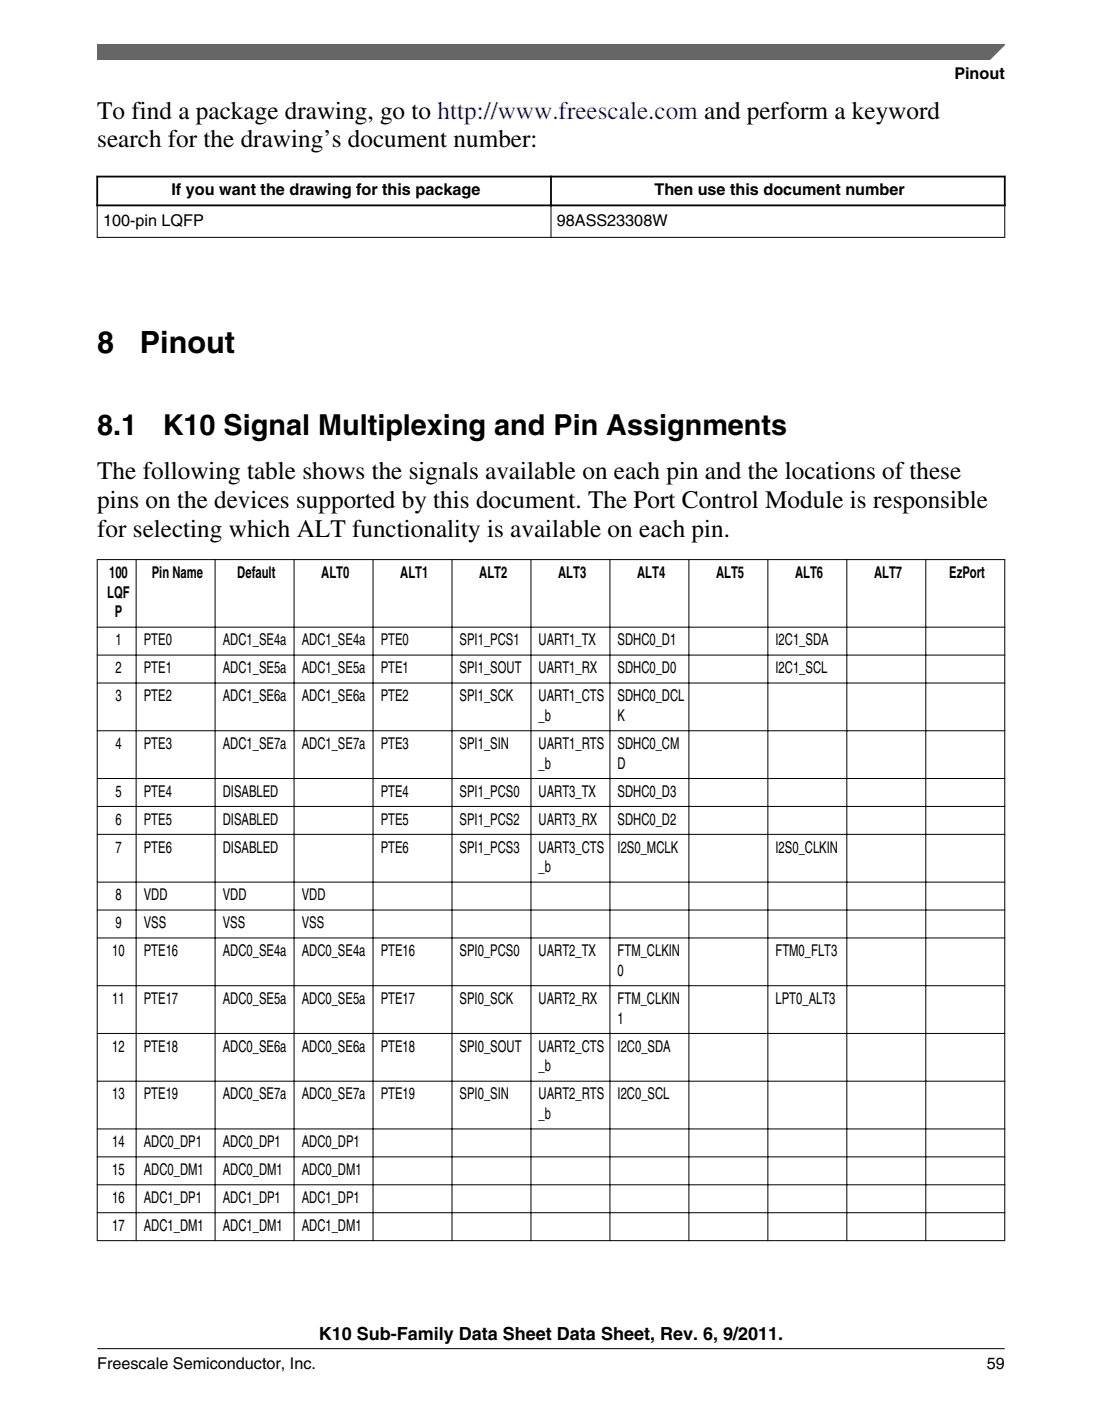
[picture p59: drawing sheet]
<svg xmlns="http://www.w3.org/2000/svg" width="216mm" height="274mm" viewBox="0 0 216 274" stroke-linecap="round" stroke-linejoin="round" font-family="sans-serif">
<defs><g id="words">
<g font-size="6">
<text x="19" y="69">8</text>
<text x="27.4" y="69">Pinout</text>
</g>
<g font-size="5.6">
<text x="19.1" y="85.2">8.1</text>
<text x="31.9" y="85.2">K10 Signal Multiplexing and Pin Assignments</text>
</g>
<g font-size="4.9">
<text x="19" y="23.2">To find a package drawing, go to http://www.freescale.com and perform a keyword</text>
<text x="19" y="28.9">search for the drawing’s document number:</text>
<text x="19" y="93.9">The following table shows the signals available on each pin and the locations of these</text>
<text x="19" y="99.5">pins on the devices supported by this document. The Port Control Module is responsible</text>
<text x="19" y="105.1">for selecting which ALT functionality is available on each pin.</text>
</g>
<text font-size="3.5" x="62.5" y="262.3">K10 Sub-Family Data Sheet Data Sheet, Rev. 6, 9/2011.</text>
<g font-size="3.2">
<text x="187" y="15.5">Pinout</text>
<text x="33.6" y="38.2">If you want the drawing for this package</text>
<text x="128.2" y="38.2">Then use this document number</text>
<text x="20.2" y="44.2">100-pin LQFP</text>
<text x="109.1" y="44.2">98ASS23308W</text>
<text x="21.4" y="113.1">100</text>
<text x="29.7" y="113.1">Pin Name</text>
<text x="46.5" y="113.1">Default</text>
<text x="62.9" y="113.1">ALT0</text>
<text x="78.4" y="113.1">ALT1</text>
<text x="93.9" y="113.1">ALT2</text>
<text x="109.4" y="113.1">ALT3</text>
<text x="124.8" y="113.1">ALT4</text>
<text x="140.3" y="113.1">ALT5</text>
<text x="155.8" y="113.1">ALT6</text>
<text x="171.2" y="113.1">ALT7</text>
<text x="186" y="113.1">EzPort</text>
<text x="21" y="117">LQF</text>
<text x="22.5" y="120.9">P</text>
<text x="22.6" y="126.4">1</text>
<text x="22.6" y="131.8">2</text>
<text x="28.2" y="126.4">PTE0</text>
<text x="28.2" y="131.8">PTE1</text>
<text x="43.6" y="126.4">ADC1_SE4a</text>
<text x="43.6" y="131.8">ADC1_SE5a</text>
<text x="59.1" y="126.4">ADC1_SE4a</text>
<text x="59.1" y="131.8">ADC1_SE5a</text>
<text x="74.6" y="126.4">PTE0</text>
<text x="74.6" y="131.8">PTE1</text>
<text x="90.1" y="126.4">SPI1_PCS1</text>
<text x="90.1" y="131.8">SPI1_SOUT</text>
<text x="105.5" y="126.4">UART1_TX</text>
<text x="105.5" y="131.8">UART1_RX</text>
<text x="121" y="126.4">SDHC0_D1</text>
<text x="121" y="131.8">SDHC0_D0</text>
<text x="151.9" y="126.4">I2C1_SDA</text>
<text x="151.9" y="131.8">I2C1_SCL</text>
<text x="22.6" y="137.3">3</text>
<text x="28.2" y="137.3">PTE2</text>
<text x="43.6" y="137.3">ADC1_SE6a</text>
<text x="59.1" y="137.3">ADC1_SE6a</text>
<text x="74.6" y="137.3">PTE2</text>
<text x="90.1" y="137.3">SPI1_SCK</text>
<text x="105.5" y="137.3">UART1_CTS</text>
<text x="121" y="137.3">SDHC0_DCL</text>
<text x="105.5" y="141.2">_b</text>
<text x="121" y="141.2">K</text>
<text x="22.6" y="146.6">4</text>
<text x="28.2" y="146.6">PTE3</text>
<text x="43.6" y="146.6">ADC1_SE7a</text>
<text x="59.1" y="146.6">ADC1_SE7a</text>
<text x="74.6" y="146.6">PTE3</text>
<text x="90.1" y="146.6">SPI1_SIN</text>
<text x="105.5" y="146.6">UART1_RTS</text>
<text x="121" y="146.6">SDHC0_CM</text>
<text x="22.6" y="156">5</text>
<text x="28.2" y="156">PTE4</text>
<text x="43.6" y="156">DISABLED</text>
<text x="74.6" y="156">PTE4</text>
<text x="90.1" y="156">SPI1_PCS0</text>
<text x="105.5" y="150.5">_b</text>
<text x="105.5" y="156">UART3_TX</text>
<text x="121" y="150.5">D</text>
<text x="121" y="156">SDHC0_D3</text>
<text x="22.6" y="161.5">6</text>
<text x="28.2" y="161.5">PTE5</text>
<text x="43.6" y="161.5">DISABLED</text>
<text x="74.6" y="161.5">PTE5</text>
<text x="90.1" y="161.5">SPI1_PCS2</text>
<text x="105.5" y="161.5">UART3_RX</text>
<text x="121" y="161.5">SDHC0_D2</text>
<text x="22.6" y="166.9">7</text>
<text x="28.2" y="166.9">PTE6</text>
<text x="43.6" y="166.9">DISABLED</text>
<text x="74.6" y="166.9">PTE6</text>
<text x="90.1" y="166.9">SPI1_PCS3</text>
<text x="105.5" y="166.9">UART3_CTS</text>
<text x="121" y="166.9">I2S0_MCLK</text>
<text x="151.9" y="166.9">I2S0_CLKIN</text>
<text x="105.5" y="170.8">_b</text>
<text x="22.6" y="176.3">8</text>
<text x="28.2" y="176.3">VDD</text>
<text x="43.6" y="176.3">VDD</text>
<text x="59.1" y="176.3">VDD</text>
<text x="22.6" y="181.7">9</text>
<text x="28.2" y="181.7">VSS</text>
<text x="43.6" y="181.7">VSS</text>
<text x="59.1" y="181.7">VSS</text>
<text x="22" y="187.2">10</text>
<text x="28.2" y="187.2">PTE16</text>
<text x="43.6" y="187.2">ADC0_SE4a</text>
<text x="59.1" y="187.2">ADC0_SE4a</text>
<text x="74.6" y="187.2">PTE16</text>
<text x="90.1" y="187.2">SPI0_PCS0</text>
<text x="105.5" y="187.2">UART2_TX</text>
<text x="121" y="187.2">FTM_CLKIN</text>
<text x="121" y="191.1">0</text>
<text x="151.9" y="187.2">FTM0_FLT3</text>
<text x="22" y="196.6">11</text>
<text x="28.2" y="196.6">PTE17</text>
<text x="43.6" y="196.6">ADC0_SE5a</text>
<text x="59.1" y="196.6">ADC0_SE5a</text>
<text x="74.6" y="196.6">PTE17</text>
<text x="90.1" y="196.6">SPI0_SCK</text>
<text x="105.5" y="196.6">UART2_RX</text>
<text x="121" y="196.6">FTM_CLKIN</text>
<text x="151.9" y="196.6">LPT0_ALT3</text>
<text x="121" y="200.4">1</text>
<text x="22" y="205.9">12</text>
<text x="28.2" y="205.9">PTE18</text>
<text x="43.6" y="205.9">ADC0_SE6a</text>
<text x="59.1" y="205.9">ADC0_SE6a</text>
<text x="74.6" y="205.9">PTE18</text>
<text x="90.1" y="205.9">SPI0_SOUT</text>
<text x="105.5" y="205.9">UART2_CTS</text>
<text x="105.5" y="209.8">_b</text>
<text x="121" y="205.9">I2C0_SDA</text>
<text x="22" y="215.3">13</text>
<text x="28.2" y="215.3">PTE19</text>
<text x="43.6" y="215.3">ADC0_SE7a</text>
<text x="59.1" y="215.3">ADC0_SE7a</text>
<text x="74.6" y="215.3">PTE19</text>
<text x="90.1" y="215.3">SPI0_SIN</text>
<text x="105.5" y="215.3">UART2_RTS</text>
<text x="121" y="215.3">I2C0_SCL</text>
<text x="105.5" y="219.1">_b</text>
<text x="22" y="224.6">14</text>
<text x="28.2" y="224.6">ADC0_DP1</text>
<text x="43.6" y="224.6">ADC0_DP1</text>
<text x="59.1" y="224.6">ADC0_DP1</text>
<text x="22" y="230.1">15</text>
<text x="28.2" y="230.1">ADC0_DM1</text>
<text x="43.6" y="230.1">ADC0_DM1</text>
<text x="59.1" y="230.1">ADC0_DM1</text>
<text x="22" y="235.5">16</text>
<text x="28.2" y="235.5">ADC1_DP1</text>
<text x="43.6" y="235.5">ADC1_DP1</text>
<text x="59.1" y="235.5">ADC1_DP1</text>
<text x="22" y="241">17</text>
<text x="28.2" y="241">ADC1_DM1</text>
<text x="43.6" y="241">ADC1_DM1</text>
<text x="59.1" y="241">ADC1_DM1</text>
<text x="19" y="268">Freescale Semiconductor, Inc.</text>
<text x="193.3" y="268">59</text>
</g>
</g></defs>
<path d="M18.9 34.6h178.1M19 34.4v6M107.9 34.4v6M196.8 34.4v6M18.9 40.2h178.1" fill="none" stroke="#000" stroke-width=".35"/>
<path d="M19 46.5h177.9M19 40.4v6.2M107.9 40v6.6M196.8 40.4v6.2" fill="none" stroke="#000" stroke-width=".2"/>
<path d="M19 109.6h177.8v133.3h-177.8z" fill-rule="evenodd" fill="#fff"/>
<g fill="none" stroke="#000" stroke-width=".2">
<path d="M19 109.6h177.9M19 109.5v133.5M26.7 109.5v133.5M42.1 109.5v133.5M57.6 109.5v133.5M73.1 109.5v133.5M88.6 109.5v133.5M104 109.5v133.5M119.5 109.5v133.5M135 109.5v133.5M150.4 109.5v133.5M165.9 109.5v133.5"/>
<path d="M181.4 109.5v133.5M196.8 109.5v133.5M19 122.8h177.9M19 128.3h177.9M19 133.7h177.9M19 143.1h177.9M19 152.4h177.9M19 157.9h177.9M19 163.4h177.9M19 172.7h177.9M19 178.2h177.9M19 183.7h177.9"/>
<path d="M19 193h177.9M19 202.4h177.9M19 211.7h177.9M19 221.1h177.9M19 226.5h177.9M19 232h177.9M19 237.5h177.9M19 242.9h177.9"/>
</g>
<path d="M19 8.7h177.8l-5.6 3h-172.2z" fill="#666"/>
<path d="M19 11.7v-3h177.8l-3 3" fill="none" stroke="#666" stroke-width=".28"/>
<path d="M19 264.1h177.8" fill="none" stroke="#000" stroke-width=".2"/>
<use href="#words"/>
</svg>
